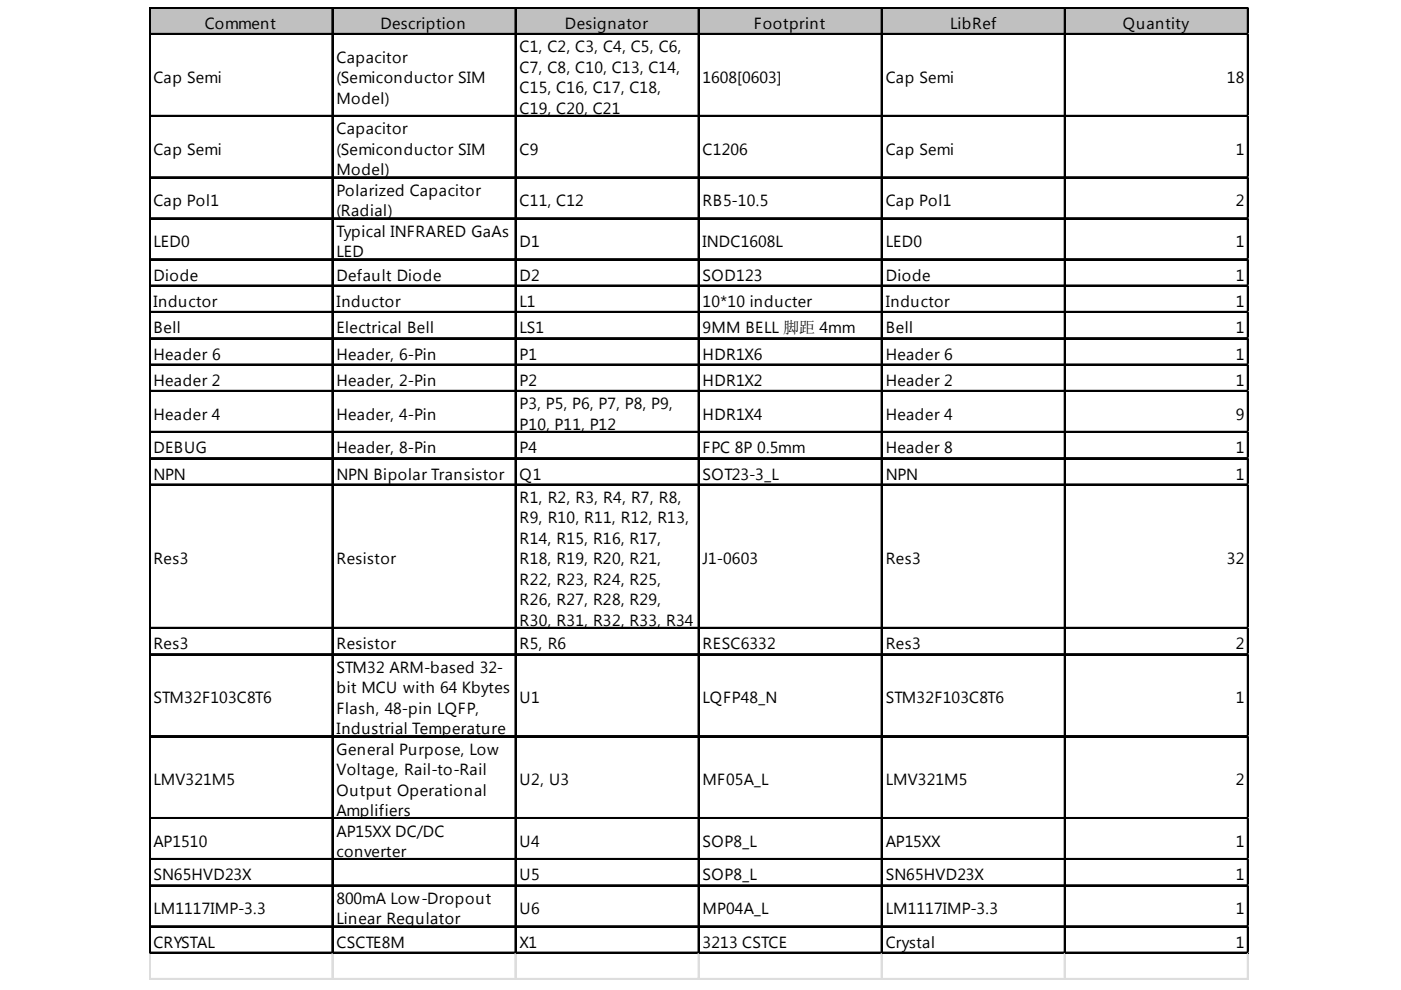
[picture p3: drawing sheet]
<svg xmlns="http://www.w3.org/2000/svg" width="297mm" height="210mm" viewBox="0 0 297 210" stroke-linecap="round" stroke-linejoin="round" font-family="sans-serif">
<defs><g id="words">
<g font-size="3.4">
<text x="43.4" y="6.2">Comment</text>
<text x="80.7" y="6.2">Description</text>
<text x="110.2" y="11.1">C1, C2, C3, C4, C5, C6,</text>
<text x="119.8" y="6.2">Designator</text>
<text x="159.8" y="6.2">Footprint</text>
<text x="201.5" y="6.2">LibRef</text>
<text x="238.1" y="6.2">Quantity</text>
<text x="32.5" y="17.6">Cap Semi</text>
<text x="71.3" y="13.3">Capacitor</text>
<text x="71.3" y="17.6">(Semiconductor SIM</text>
<text x="110.2" y="15.5">C7, C8, C10, C13, C14,</text>
<text x="149" y="17.6">1608[0603]</text>
<text x="187.8" y="17.6">Cap Semi</text>
<text x="260.1" y="17.6">18</text>
<text x="71.3" y="22">Model)</text>
<text x="110.2" y="19.8">C15, C16, C17, C18,</text>
<text x="71.3" y="28.5">Capacitor</text>
<text x="110.2" y="24.1">C19, C20, C21</text>
<text x="32.5" y="32.8">Cap Semi</text>
<text x="71.3" y="32.8">(Semiconductor SIM</text>
<text x="110.2" y="32.8">C9</text>
<text x="149" y="32.8">C1206</text>
<text x="187.8" y="32.8">Cap Semi</text>
<text x="262" y="32.8">1</text>
<text x="71.3" y="37.2">Model)</text>
<text x="71.3" y="41.5">Polarized Capacitor</text>
<text x="32.5" y="43.7">Cap Pol1</text>
<text x="71.3" y="45.9">(Radial)</text>
<text x="110.2" y="43.7">C11, C12</text>
<text x="149" y="43.7">RB5-10.5</text>
<text x="187.8" y="43.7">Cap Pol1</text>
<text x="262" y="43.7">2</text>
<text x="32.5" y="52.4">LED0</text>
<text x="71.3" y="50.2">Typical INFRARED GaAs</text>
<text x="110.2" y="52.4">D1</text>
<text x="149" y="52.4">INDC1608L</text>
<text x="187.8" y="52.4">LED0</text>
<text x="262" y="52.4">1</text>
<text x="32.5" y="59.5">Diode</text>
<text x="71.3" y="54.5">LED</text>
<text x="71.3" y="59.5">Default Diode</text>
<text x="110.2" y="59.5">D2</text>
<text x="149" y="59.5">SOD123</text>
<text x="187.8" y="59.5">Diode</text>
<text x="262" y="59.5">1</text>
<text x="32.5" y="65.1">Inductor</text>
<text x="71.3" y="65.1">Inductor</text>
<text x="110.2" y="65.1">L1</text>
<text x="149" y="65.1">10*10 inducter</text>
<text x="187.8" y="65.1">Inductor</text>
<text x="262" y="65.1">1</text>
<text x="32.5" y="70.7">Bell</text>
<text x="71.3" y="70.7">Electrical Bell</text>
<text x="110.2" y="70.7">LS1</text>
<text x="149" y="70.7">9MM BELL 脚距 4mm</text>
<text x="187.8" y="70.7">Bell</text>
<text x="262" y="70.7">1</text>
<text x="32.5" y="76.2">Header 6</text>
<text x="71.3" y="76.2">Header, 6-Pin</text>
<text x="110.2" y="76.2">P1</text>
<text x="149" y="76.2">HDR1X6</text>
<text x="187.8" y="76.2">Header 6</text>
<text x="262" y="76.2">1</text>
<text x="32.5" y="81.8">Header 2</text>
<text x="71.3" y="81.8">Header, 2-Pin</text>
<text x="110.2" y="81.8">P2</text>
<text x="149" y="81.8">HDR1X2</text>
<text x="187.8" y="81.8">Header 2</text>
<text x="262" y="81.8">1</text>
<text x="32.5" y="89">Header 4</text>
<text x="71.3" y="89">Header, 4-Pin</text>
<text x="110.2" y="86.8">P3, P5, P6, P7, P8, P9,</text>
<text x="149" y="89">HDR1X4</text>
<text x="187.8" y="89">Header 4</text>
<text x="262" y="89">9</text>
<text x="110.2" y="91.1">P10, P11, P12</text>
<text x="32.5" y="96.1">DEBUG</text>
<text x="32.5" y="101.7">NPN</text>
<text x="71.3" y="96.1">Header, 8-Pin</text>
<text x="71.3" y="101.7">NPN Bipolar Transistor</text>
<text x="110.2" y="96.1">P4</text>
<text x="110.2" y="101.7">Q1</text>
<text x="149" y="96.1">FPC 8P 0.5mm</text>
<text x="149" y="101.7">SOT23-3_L</text>
<text x="187.8" y="96.1">Header 8</text>
<text x="187.8" y="101.7">NPN</text>
<text x="262" y="96.1">1</text>
<text x="262" y="101.7">1</text>
<text x="110.2" y="106.6">R1, R2, R3, R4, R7, R8,</text>
<text x="110.2" y="111">R9, R10, R11, R12, R13,</text>
<text x="32.5" y="119.7">Res3</text>
<text x="71.3" y="119.7">Resistor</text>
<text x="110.2" y="115.3">R14, R15, R16, R17,</text>
<text x="110.2" y="119.7">R18, R19, R20, R21,</text>
<text x="149" y="119.7">J1-0603</text>
<text x="187.8" y="119.7">Res3</text>
<text x="260.1" y="119.7">32</text>
<text x="110.2" y="124">R22, R23, R24, R25,</text>
<text x="110.2" y="128.4">R26, R27, R28, R29,</text>
<text x="32.5" y="137.7">Res3</text>
<text x="71.3" y="137.7">Resistor</text>
<text x="110.2" y="132.7">R30, R31, R32, R33, R34</text>
<text x="110.2" y="137.7">R5, R6</text>
<text x="149" y="137.7">RESC6332</text>
<text x="187.8" y="137.7">Res3</text>
<text x="262" y="137.7">2</text>
<text x="71.3" y="142.6">STM32 ARM-based 32-</text>
<text x="32.5" y="149.1">STM32F103C8T6</text>
<text x="71.3" y="147">bit MCU with 64 Kbytes</text>
<text x="110.2" y="149.1">U1</text>
<text x="149" y="149.1">LQFP48_N</text>
<text x="187.8" y="149.1">STM32F103C8T6</text>
<text x="262" y="149.1">1</text>
<text x="71.3" y="151.3">Flash, 48-pin LQFP,</text>
<text x="71.3" y="155.7">Industrial Temperature</text>
<text x="71.3" y="160">General Purpose, Low</text>
<text x="32.5" y="166.5">LMV321M5</text>
<text x="71.3" y="164.3">Voltage, Rail-to-Rail</text>
<text x="110.2" y="166.5">U2, U3</text>
<text x="149" y="166.5">MF05A_L</text>
<text x="187.8" y="166.5">LMV321M5</text>
<text x="262" y="166.5">2</text>
<text x="71.3" y="168.7">Output Operational</text>
<text x="71.3" y="173">Amplifiers</text>
<text x="32.5" y="179.5">AP1510</text>
<text x="71.3" y="177.4">AP15XX DC/DC</text>
<text x="110.2" y="179.5">U4</text>
<text x="149" y="179.5">SOP8_L</text>
<text x="187.8" y="179.5">AP15XX</text>
<text x="262" y="179.5">1</text>
<text x="71.3" y="181.7">converter</text>
<text x="32.5" y="186.7">SN65HVD23X</text>
<text x="71.3" y="191.6">800mA Low-Dropout</text>
<text x="110.2" y="186.7">U5</text>
<text x="149" y="186.7">SOP8_L</text>
<text x="187.8" y="186.7">SN65HVD23X</text>
<text x="262" y="186.7">1</text>
<text x="32.5" y="193.8">LM1117IMP-3.3</text>
<text x="71.3" y="196">Linear Regulator</text>
<text x="110.2" y="193.8">U6</text>
<text x="149" y="193.8">MP04A_L</text>
<text x="187.8" y="193.8">LM1117IMP-3.3</text>
<text x="262" y="193.8">1</text>
<text x="32.5" y="200.9">CRYSTAL</text>
<text x="71.3" y="200.9">CSCTE8M</text>
<text x="110.2" y="200.9">X1</text>
<text x="149" y="200.9">3213 CSTCE</text>
<text x="187.8" y="200.9">Crystal</text>
<text x="262" y="200.9">1</text>
</g>
</g></defs>
<path d="M31.9 1.8h232.9v5.6h-232.9z" fill="#c0c0c0"/>
<g fill="none" stroke="#000" stroke-width=".31">
<path d="M31.6 1.5v200.7M31.8 1.5v200.7M31.9 1.5h232.9M31.9 1.7h232.9M31.9 7.1h232.9M31.9 7.3h232.9M70.4 1.8v200.4M70.6 1.8v200.4M109.2 1.8v200.4M109.4 1.8v200.4M148 1.8v200.4M148.2 1.8v200.4"/>
<path d="M186.9 1.8v200.4M187 1.8v200.4M225.7 1.8v200.4M225.8 1.8v200.4M264.5 1.8v200.4M264.6 1.8v200.4M31.9 24.5h232.9M31.9 24.6h232.9M31.9 37.5h232.9M31.9 37.7h232.9M31.9 46.2h232.9M31.9 46.4h232.9"/>
<path d="M31.9 54.9h232.9M31.9 55h232.9M31.9 60.5h232.9M31.9 60.6h232.9M31.9 66.1h232.9M31.9 66.2h232.9M31.9 71.6h232.9M31.9 71.8h232.9M31.9 77.2h232.9M31.9 77.4h232.9M31.9 82.8h232.9M31.9 83h232.9"/>
<path d="M31.9 91.5h232.9M31.9 91.6h232.9M31.9 97.1h232.9M31.9 97.2h232.9M31.9 102.7h232.9M31.9 102.8h232.9M31.9 133h232.9M31.9 133.2h232.9M31.9 138.6h232.9M31.9 138.8h232.9M31.9 156h232.9M31.9 156.2h232.9"/>
<path d="M31.9 173.4h232.9M31.9 173.5h232.9M31.9 182.1h232.9M31.9 182.2h232.9M31.9 187.6h232.9M31.9 187.8h232.9M31.9 196.3h232.9M31.9 196.5h232.9M31.9 201.9h232.9M31.9 202.1h232.9"/>
</g>
<g fill="none" stroke="#dadcdd" stroke-width=".31">
<path d="M264.8 1.5h.1M31.6 202.2v5.6M31.8 202.2v5.6M70.4 202.2v5.6M70.6 202.2v5.6M109.2 202.2v5.6M109.4 202.2v5.6M148 202.2v5.6M148.2 202.2v5.6M186.9 202.2v5.6M187 202.2v5.6M225.7 202.2v5.6"/>
<path d="M225.8 202.2v5.6M264.5 202.2v5.6M264.6 202.2v5.6"/>
</g>
<path d="M264.8 1.5l.1 .3z" fill="#dadcdd"/>
<path d="M264.8 7.1h.1" fill="none" stroke="#dadcdd" stroke-width=".31"/>
<path d="M264.8 7.1l.1 .3z" fill="#dadcdd"/>
<path d="M264.8 24.5h.1" fill="none" stroke="#dadcdd" stroke-width=".31"/>
<path d="M264.8 24.5l.1 .3z" fill="#dadcdd"/>
<path d="M264.8 37.5h.1" fill="none" stroke="#dadcdd" stroke-width=".31"/>
<path d="M264.8 37.5l.1 .3z" fill="#dadcdd"/>
<path d="M264.8 46.2h.1" fill="none" stroke="#dadcdd" stroke-width=".31"/>
<path d="M264.8 46.2l.1 .3z" fill="#dadcdd"/>
<path d="M264.8 54.9h.1" fill="none" stroke="#dadcdd" stroke-width=".31"/>
<path d="M264.8 54.9l.1 .3z" fill="#dadcdd"/>
<path d="M264.8 60.5h.1" fill="none" stroke="#dadcdd" stroke-width=".31"/>
<path d="M264.8 60.5l.1 .3z" fill="#dadcdd"/>
<path d="M264.8 66.1h.1" fill="none" stroke="#dadcdd" stroke-width=".31"/>
<path d="M264.8 66.1l.1 .3z" fill="#dadcdd"/>
<path d="M264.8 71.6h.1" fill="none" stroke="#dadcdd" stroke-width=".31"/>
<path d="M264.8 71.6l.1 .3z" fill="#dadcdd"/>
<path d="M264.8 77.2h.1" fill="none" stroke="#dadcdd" stroke-width=".31"/>
<path d="M264.8 77.2l.1 .3z" fill="#dadcdd"/>
<path d="M264.8 82.8h.1" fill="none" stroke="#dadcdd" stroke-width=".31"/>
<path d="M264.8 82.8l.1 .3z" fill="#dadcdd"/>
<path d="M264.8 91.5h.1" fill="none" stroke="#dadcdd" stroke-width=".31"/>
<path d="M264.8 91.5l.1 .3z" fill="#dadcdd"/>
<path d="M264.8 97.1h.1" fill="none" stroke="#dadcdd" stroke-width=".31"/>
<path d="M264.8 97.1l.1 .3z" fill="#dadcdd"/>
<path d="M264.8 102.7h.1" fill="none" stroke="#dadcdd" stroke-width=".31"/>
<path d="M264.8 102.7l.1 .3z" fill="#dadcdd"/>
<path d="M264.8 133h.1" fill="none" stroke="#dadcdd" stroke-width=".31"/>
<path d="M264.8 133l.1 .4z" fill="#dadcdd"/>
<path d="M264.8 138.6h.1" fill="none" stroke="#dadcdd" stroke-width=".31"/>
<path d="M264.8 138.6l.1 .3z" fill="#dadcdd"/>
<path d="M264.8 156h.1" fill="none" stroke="#dadcdd" stroke-width=".31"/>
<path d="M264.8 156l.1 .3z" fill="#dadcdd"/>
<path d="M264.8 173.4h.1" fill="none" stroke="#dadcdd" stroke-width=".31"/>
<path d="M264.8 173.4l.1 .3z" fill="#dadcdd"/>
<path d="M264.8 182.1h.1" fill="none" stroke="#dadcdd" stroke-width=".31"/>
<path d="M264.8 182.1l.1 .3z" fill="#dadcdd"/>
<path d="M264.8 187.6h.1" fill="none" stroke="#dadcdd" stroke-width=".31"/>
<path d="M264.8 187.6l.1 .3z" fill="#dadcdd"/>
<path d="M264.8 196.3h.1" fill="none" stroke="#dadcdd" stroke-width=".31"/>
<path d="M264.8 196.3l.1 .3z" fill="#dadcdd"/>
<path d="M264.8 201.9h.1" fill="none" stroke="#dadcdd" stroke-width=".31"/>
<path d="M264.8 201.9l.1 .3z" fill="#dadcdd"/>
<path d="M31.6 207.5h233.3" fill="none" stroke="#dadcdd" stroke-width=".31"/>
<path d="M31.6 207.6h233.3" fill="none" stroke="#dadcdd" stroke-width=".28"/>
<use href="#words"/>
</svg>
